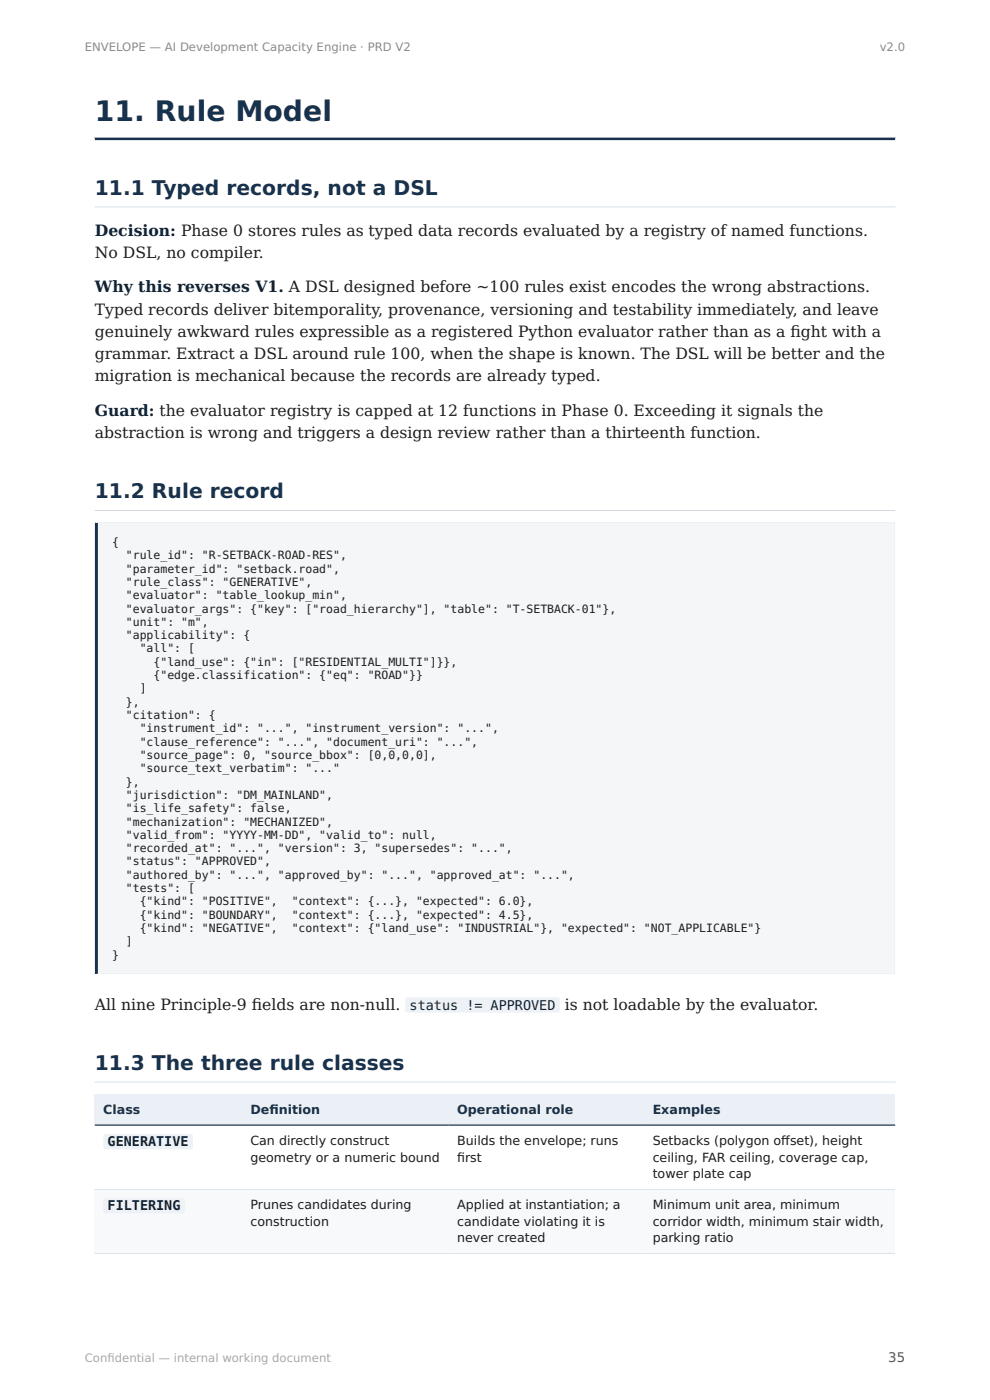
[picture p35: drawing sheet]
<svg xmlns="http://www.w3.org/2000/svg" width="210mm" height="297mm" viewBox="0 0 210 297" stroke-linecap="round" stroke-linejoin="round" font-family="sans-serif">
<defs><g id="words">
<text font-size="6" fill="#16324f" x="20.1" y="25.7">11. Rule Model</text>
<g font-size="4.3" fill="#16324f">
<text x="20.1" y="41.3">11.1 Typed records, not a DSL</text>
<text x="20.1" y="105.6">11.2 Rule record</text>
<text x="20.1" y="226.9">11.3 The three rule classes</text>
</g>
<g font-size="3.3" fill="#0d2438">
<text x="20.1" y="50">Decision: Phase 0 stores rules as typed data records evaluated by a registry of named functions.</text>
<text x="20.1" y="62">Why this reverses V1. A DSL designed before ~100 rules exist encodes the wrong abstractions.</text>
<text x="20.1" y="88.2">Guard: the evaluator registry is capped at 12 functions in Phase 0. Exceeding it signals the</text>
</g>
<g font-size="3.3" fill="#1c1c1c">
<text x="20.1" y="54.7">No DSL, no compiler.</text>
<text x="20.1" y="66.7">Typed records deliver bitemporality, provenance, versioning and testability immediately, and leave</text>
<text x="20.1" y="71.4">genuinely awkward rules expressible as a registered Python evaluator rather than as a f</text>
<text x="167.7" y="71.4">ight with a</text>
<text x="20.1" y="76.2">grammar. Extract a DSL around rule 100, when the shape is known. The DSL will be better and the</text>
<text x="20.1" y="80.9">migration is mechanical because the records are already typed.</text>
<text x="20.1" y="92.9">abstraction is wrong and triggers a design review rather than a thirteenth function.</text>
<text x="20.1" y="214.2">All nine Principle-9 f</text>
<text x="53.4" y="214.2">ields are non-null.</text>
<text x="119.8" y="214.2">is not loadable by the evaluator.</text>
</g>
<g font-size="2.9" fill="#123">
<text x="86.9" y="214.2">status != APPROVED</text>
<text x="22.8" y="243.2">GENERATIVE</text>
<text x="22.8" y="256.8">FILTERING</text>
</g>
<text font-size="2.8" fill="#555" x="188.4" y="289">35</text>
<g font-size="2.7" fill="#16324f">
<text x="21.9" y="236.3">Class</text>
<text x="53.1" y="236.3">Def</text>
<text x="57.2" y="236.3">inition</text>
<text x="97" y="236.3">Operational role</text>
<text x="138.4" y="236.3">Examples</text>
</g>
<g font-size="2.7" fill="#1c1c1c">
<text x="53.1" y="243">Can directly construct</text>
<text x="97" y="243">Builds the envelope; runs</text>
<text x="138.4" y="243">Setbacks (polygon of</text>
<text x="165.7" y="243">fset), height</text>
<text x="53.1" y="246.5">geometry or a numeric bound</text>
<text x="97" y="246.5">f</text>
<text x="97" y="246.5">irst</text>
<text x="138.4" y="246.5">ceiling, FAR ceiling, coverage cap,</text>
<text x="138.4" y="250">tower plate cap</text>
<text x="53.1" y="256.6">Prunes candidates during</text>
<text x="97" y="256.6">Applied at instantiation; a</text>
<text x="138.4" y="256.6">Minimum unit area, minimum</text>
<text x="53.1" y="260.1">construction</text>
<text x="97" y="260.1">candidate violating it is</text>
<text x="97" y="263.5">never created</text>
<text x="138.4" y="260.1">corridor width, minimum stair width,</text>
<text x="138.4" y="263.5">parking ratio</text>
</g>
<g font-size="2.5" fill="#8a8a8a">
<text x="18" y="10.9">ENVELOPE — AI Development Capacity Engine · PRD V2</text>
<text x="186.6" y="10.9">v2.0</text>
</g>
<g font-size="2.5" fill="#a8a8a8">
<text x="18" y="288.9">Conf</text>
<text x="22.8" y="288.9">idential — internal working document</text>
</g>
<g font-size="2.4" fill="#1c1c1c">
<text x="23.8" y="115.8">{</text>
<text x="26.7" y="118.7">&quot;rule_id&quot;: &quot;R-SETBACK-ROAD-RES&quot;,</text>
<text x="26.7" y="121.5">&quot;parameter_id&quot;: &quot;setback.road&quot;,</text>
<text x="26.7" y="124.3">&quot;rule_class&quot;: &quot;GENERATIVE&quot;,</text>
<text x="26.7" y="127.1">&quot;evaluator&quot;: &quot;table_lookup_min&quot;,</text>
<text x="26.7" y="130">&quot;evaluator_args&quot;: {&quot;key&quot;: [&quot;road_hierarchy&quot;], &quot;table&quot;: &quot;T-SETBACK-01&quot;},</text>
<text x="26.7" y="132.8">&quot;unit&quot;: &quot;m&quot;,</text>
<text x="26.7" y="135.6">&quot;applicability&quot;: {</text>
<text x="29.6" y="138.4">&quot;all&quot;: [</text>
<text x="32.6" y="141.2">{&quot;land_use&quot;: {&quot;in&quot;: [&quot;RESIDENTIAL_MULTI&quot;]}},</text>
<text x="26.7" y="149.7">},</text>
<text x="29.6" y="146.9">]</text>
<text x="32.6" y="144.1">{&quot;edge.classification&quot;: {&quot;eq&quot;: &quot;ROAD&quot;}}</text>
<text x="26.7" y="152.5">&quot;citation&quot;: {</text>
<text x="29.6" y="155.4">&quot;instrument_id&quot;: &quot;...&quot;, &quot;instrument_version&quot;: &quot;...&quot;,</text>
<text x="29.6" y="158.2">&quot;clause_reference&quot;: &quot;...&quot;, &quot;document_uri&quot;: &quot;...&quot;,</text>
<text x="29.6" y="161">&quot;source_page&quot;: 0, &quot;source_bbox&quot;: [0,0,0,0],</text>
<text x="26.7" y="166.7">},</text>
<text x="29.6" y="163.8">&quot;source_text_verbatim&quot;: &quot;...&quot;</text>
<text x="26.7" y="169.5">&quot;jurisdiction&quot;: &quot;DM_MAINLAND&quot;,</text>
<text x="26.7" y="172.3">&quot;is_life_safety&quot;: false,</text>
<text x="26.7" y="175.1">&quot;mechanization&quot;: &quot;MECHANIZED&quot;,</text>
<text x="26.7" y="178">&quot;valid_from&quot;: &quot;YYYY-MM-DD&quot;, &quot;valid_to&quot;: null,</text>
<text x="26.7" y="180.8">&quot;recorded_at&quot;: &quot;...&quot;, &quot;version&quot;: 3, &quot;supersedes&quot;: &quot;...&quot;,</text>
<text x="26.7" y="183.6">&quot;status&quot;: &quot;APPROVED&quot;,</text>
<text x="26.7" y="186.4">&quot;authored_by&quot;: &quot;...&quot;, &quot;approved_by&quot;: &quot;...&quot;, &quot;approved_at&quot;: &quot;...&quot;,</text>
<text x="26.7" y="189.2">&quot;tests&quot;: [</text>
<text x="29.6" y="192.1">{&quot;kind&quot;: &quot;POSITIVE&quot;,</text>
<text x="29.6" y="194.9">{&quot;kind&quot;: &quot;BOUNDARY&quot;,</text>
<text x="29.6" y="197.7">{&quot;kind&quot;: &quot;NEGATIVE&quot;,</text>
<text x="61.9" y="192.1">&quot;context&quot;: {...}, &quot;expected&quot;: 6.0},</text>
<text x="61.9" y="194.9">&quot;context&quot;: {...}, &quot;expected&quot;: 4.5},</text>
<text x="61.9" y="197.7">&quot;context&quot;: {&quot;land_use&quot;: &quot;INDUSTRIAL&quot;}, &quot;expected&quot;: &quot;NOT_APPLICABLE&quot;}</text>
<text x="23.8" y="203.4">}</text>
<text x="26.7" y="200.5">]</text>
</g>
</g></defs>
<path d="M20.1 29.1l169.8 .1zM20.1 29.1h169.8v.6h-169.8z" fill-rule="evenodd" fill="#16324f"/>
<g fill="#c3cfdb">
<path d="M20.1 43.8h169.8zM20.1 43.8h169.8v.2h-169.8z" fill-rule="evenodd"/>
<path d="M20.1 108.2h169.8zM20.1 108.2h169.8v.1h-169.8z" fill-rule="evenodd"/>
</g>
<path d="M20.1 110.8h169.8v95.9h-169.8z" fill="#f4f6f8"/>
<path d="M20.8 206.5h169zM20.1 206.5h169.8v.2h-169.8z" fill-rule="evenodd" fill="#d8e0e8"/>
<path d="M20.8 111v95.5zM20.1 110.8h.7v95.9h-.7z" fill-rule="evenodd" fill="#16324f"/>
<g fill="#d8e0e8">
<path d="M189.7 111l.1 95.5zM189.7 110.8h.2v95.9h-.2z" fill-rule="evenodd"/>
<path d="M20.8 111h169zM20.1 110.8h169.8v.2h-169.8z" fill-rule="evenodd"/>
</g>
<path d="M20.1 229.4l169.8 .1zM20.1 229.4h169.8v.2h-169.8z" fill-rule="evenodd" fill="#c3cfdb"/>
<g fill="#eaf0f5">
<path d="M20.1 232.1h31.2v6.6h-31.2z"/>
<path d="M51.3 232.1h43.9v6.6h-43.9z"/>
<path d="M95.2 232.1h41.4v6.6h-41.4z"/>
<path d="M136.6 232.1h53.3v6.6h-53.3z"/>
</g>
<g fill="#f7f9fb">
<path d="M20.1 252.3h31.2v13.6h-31.2z"/>
<path d="M51.3 252.3h43.9v13.6h-43.9z"/>
<path d="M95.2 252.3h41.4v13.6h-41.4z"/>
<path d="M136.6 252.3h53.3v13.6h-53.3z"/>
</g>
<path d="M20.1 252.3h169.8M20.1 265.9h169.8" fill="none" stroke="#dde4ea" stroke-width=".21"/>
<path d="M20.1 238.7h169.8" fill="none" stroke="#16324f" stroke-width=".26"/>
<g fill="#eef2f6">
<path d="M86 211.6h32.7v3.2h-32.7z"/>
<path d="M21.9 240.5h19v3.3h-19z"/>
<path d="M21.9 254.1h17.3v3.3h-17.3z"/>
</g>
<use href="#words"/>
</svg>
